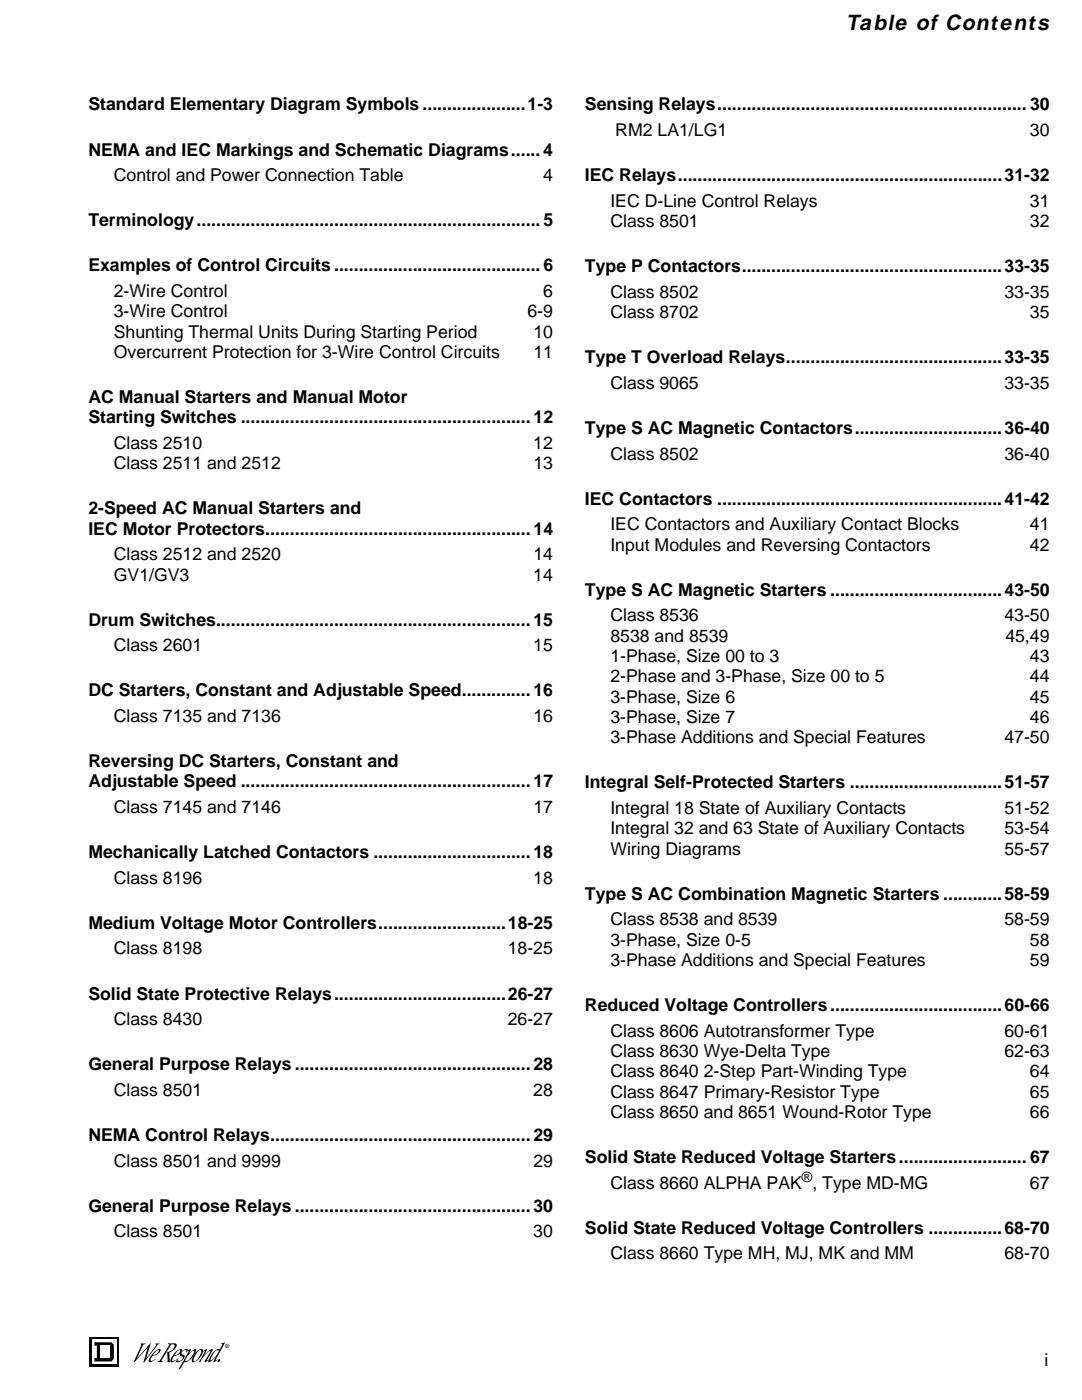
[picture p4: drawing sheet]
<svg xmlns="http://www.w3.org/2000/svg" width="216mm" height="279mm" viewBox="0 0 216 279" stroke-linecap="round" stroke-linejoin="round" font-family="sans-serif">
<defs><g id="words">
<text font-size="4.3" x="168.9" y="6">Table of Contents</text>
<g font-size="3.5">
<text x="17.6" y="22">Standard Elementary Diagram Symbols .....................1-3</text>
<text x="116.7" y="22">Sensing Relays............................................................... 30</text>
<text x="122.8" y="27.2">RM2 LA1/LG1</text>
<text x="205.5" y="27.2">30</text>
<text x="17.6" y="31">NEMA and IEC Markings and Schematic Diagrams......4</text>
<text x="22.7" y="36.1">Control and Power Connection Table</text>
<text x="108.4" y="36.1">4</text>
<text x="116.7" y="36.1">IEC Relays..................................................................31-32</text>
<text x="121.8" y="41.3">IEC D-Line Control Relays</text>
<text x="205.5" y="41.3">31</text>
<text x="17.6" y="45.1">Terminology......................................................................5</text>
<text x="121.8" y="45.3">Class 8501</text>
<text x="205.5" y="45.3">32</text>
<text x="17.6" y="54.1">Examples of Control Circuits ..........................................6</text>
<text x="22.7" y="59.3">2-Wire Control</text>
<text x="108.4" y="59.3">6</text>
<text x="116.7" y="54.3">Type P Contactors.....................................................33-35</text>
<text x="121.8" y="59.4">Class 8502</text>
<text x="200.4" y="59.4">33-35</text>
<text x="22.7" y="63.3">3-Wire Control</text>
<text x="105.2" y="63.3">6-9</text>
<text x="121.8" y="63.5">Class 8702</text>
<text x="205.5" y="63.5">35</text>
<text x="22.7" y="67.4">Shunting Thermal Units During Starting Period</text>
<text x="22.7" y="71.4">Overcurrent Protection for 3-Wire Control Circuits</text>
<text x="106.4" y="67.4">10</text>
<text x="106.4" y="71.4">11</text>
<text x="116.7" y="72.5">Type T Overload Relays............................................33-35</text>
<text x="121.8" y="77.6">Class 9065</text>
<text x="200.4" y="77.6">33-35</text>
<text x="17.6" y="80.4">AC Manual Starters and Manual Motor</text>
<text x="17.6" y="84.5">Starting Switches ...........................................................12</text>
<text x="22.7" y="89.6">Class 2510</text>
<text x="106.4" y="89.6">12</text>
<text x="116.7" y="86.6">Type S AC Magnetic Contactors..............................36-40</text>
<text x="22.7" y="93.7">Class 2511 and 2512</text>
<text x="106.4" y="93.7">13</text>
<text x="121.8" y="91.7">Class 8502</text>
<text x="200.4" y="91.7">36-40</text>
<text x="116.7" y="100.7">IEC Contactors ..........................................................41-42</text>
<text x="17.6" y="102.6">2-Speed AC Manual Starters and</text>
<text x="17.6" y="106.7">IEC Motor Protectors......................................................14</text>
<text x="121.8" y="105.8">IEC Contactors and Auxiliary Contact Blocks</text>
<text x="205.5" y="105.8">41</text>
<text x="22.7" y="111.8">Class 2512 and 2520</text>
<text x="106.4" y="111.8">14</text>
<text x="121.8" y="109.9">Input Modules and Reversing Contactors</text>
<text x="205.5" y="109.9">42</text>
<text x="22.7" y="115.9">GV1/GV3</text>
<text x="106.4" y="115.9">14</text>
<text x="116.7" y="118.9">Type S AC Magnetic Starters ...................................43-50</text>
<text x="17.6" y="124.9">Drum Switches................................................................15</text>
<text x="121.8" y="124">Class 8536</text>
<text x="200.4" y="124">43-50</text>
<text x="22.7" y="130">Class 2601</text>
<text x="106.4" y="130">15</text>
<text x="121.8" y="128">8538 and 8539</text>
<text x="200.6" y="128">45,49</text>
<text x="121.8" y="132.1">1-Phase, Size 00 to 3</text>
<text x="121.8" y="136.2">2-Phase and 3-Phase, Size 00 to 5</text>
<text x="205.5" y="132.1">43</text>
<text x="205.5" y="136.2">44</text>
<text x="17.6" y="139">DC Starters, Constant and Adjustable Speed..............16</text>
<text x="121.8" y="140.2">3-Phase, Size 6</text>
<text x="205.5" y="140.2">45</text>
<text x="22.7" y="144.1">Class 7135 and 7136</text>
<text x="106.4" y="144.1">16</text>
<text x="121.8" y="144.3">3-Phase, Size 7</text>
<text x="121.8" y="148.3">3-Phase Additions and Special Features</text>
<text x="200.4" y="148.3">47-50</text>
<text x="205.5" y="144.3">46</text>
<text x="17.6" y="153.1">Reversing DC Starters, Constant and</text>
<text x="17.6" y="157.2">Adjustable Speed ...........................................................17</text>
<text x="116.7" y="157.3">Integral Self-Protected Starters ...............................51-57</text>
<text x="22.7" y="162.3">Class 7145 and 7146</text>
<text x="106.4" y="162.3">17</text>
<text x="121.8" y="162.4">Integral 18 State of Auxiliary Contacts</text>
<text x="121.8" y="166.5">Integral 32 and 63 State of Auxiliary Contacts</text>
<text x="200.4" y="162.4">51-52</text>
<text x="200.4" y="166.5">53-54</text>
<text x="17.6" y="171.3">Mechanically Latched Contactors ................................18</text>
<text x="121.8" y="170.6">Wiring Diagrams</text>
<text x="200.4" y="170.6">55-57</text>
<text x="22.7" y="176.4">Class 8196</text>
<text x="106.4" y="176.4">18</text>
<text x="116.7" y="179.6">Type S AC Combination Magnetic Starters ............58-59</text>
<text x="17.6" y="185.4">Medium Voltage Motor Controllers..........................18-25</text>
<text x="121.8" y="184.7">Class 8538 and 8539</text>
<text x="200.4" y="184.7">58-59</text>
<text x="22.7" y="190.5">Class 8198</text>
<text x="101.3" y="190.5">18-25</text>
<text x="121.8" y="188.7">3-Phase, Size 0-5</text>
<text x="205.5" y="188.7">58</text>
<text x="121.8" y="192.8">3-Phase Additions and Special Features</text>
<text x="205.5" y="192.8">59</text>
<text x="17.6" y="199.5">Solid State Protective Relays...................................26-27</text>
<text x="116.7" y="201.8">Reduced Voltage Controllers...................................60-66</text>
<text x="22.7" y="204.6">Class 8430</text>
<text x="101.3" y="204.6">26-27</text>
<text x="121.8" y="206.9">Class 8606 Autotransformer Type</text>
<text x="200.4" y="206.9">60-61</text>
<text x="17.6" y="213.6">General Purpose Relays ................................................28</text>
<text x="121.8" y="211">Class 8630 Wye-Delta Type</text>
<text x="121.8" y="215">Class 8640 2-Step Part-Winding Type</text>
<text x="200.4" y="211">62-63</text>
<text x="205.5" y="215">64</text>
<text x="22.7" y="218.7">Class 8501</text>
<text x="106.4" y="218.7">28</text>
<text x="121.8" y="219.1">Class 8647 Primary-Resistor Type</text>
<text x="205.5" y="219.1">65</text>
<text x="17.6" y="227.7">NEMA Control Relays.....................................................29</text>
<text x="121.8" y="223.1">Class 8650 and 8651 Wound-Rotor Type</text>
<text x="205.5" y="223.1">66</text>
<text x="22.7" y="232.8">Class 8501 and 9999</text>
<text x="106.4" y="232.8">29</text>
<text x="116.7" y="232.1">Solid State Reduced Voltage Starters.......................... 67</text>
<text x="121.8" y="237.2">Class 8660 ALPHA PAK , Type MD-MG</text>
<text x="205.5" y="237.2">67</text>
<text x="17.6" y="241.8">General Purpose Relays ................................................30</text>
<text x="22.7" y="246.9">Class 8501</text>
<text x="106.4" y="246.9">30</text>
<text x="116.7" y="246.2">Solid State Reduced Voltage Controllers ...............68-70</text>
<text x="121.8" y="251.3">Class 8660 Type MH, MJ, MK and MM</text>
<text x="200.4" y="251.3">68-70</text>
<text x="208.4" y="272.6">i</text>
</g>
<text font-size="2.8" x="160" y="235.8">®</text>
<text font-size="1.1" x="45" y="269">®</text>
</g></defs>
<path d="M28.1 268.1h1l-.6 .4-1.2 2.6 2.7-3-.8 3 1.9-2.6 .1-.2h-.3l.1-.2h.8l-.4 .3-2.6 3.5h-.2l.9-3-2.7 3h-.2l1.6-3.5-.2-.1zM30.7 269.8l1-.5h.3a1.62 1.62 0 0 1-1.6 1.4l-.4 .8 .4 .1 .6-.4v.1l-.8 .5h-.5a2.3 2.3 0 0 1 .8-1.7z" fill="#000"/>
<path d="M31.2 269.7l.3-.2h.2l-.5 .7-.7 .3z" fill="#fff"/>
<path d="M33.5 268.1h1.1a.49 .49 0 0 1 .7 .4 1.99 1.99 0 0 1-1.5 1.4l.1 1.6 .1 .2a.35 .35 0 0 1-.4 .1 .35 .35 0 0 1-.2-.5v-1.5a1.5 1.5 0 0 0 1.4-1.4l-.3-.1a.47 .47 0 0 0-.6 .4l-1.7 2.8v.1l.3 .1-.1 .1h-1l.5-.3 1.7-2.9 .2-.3-.3-.1zM35 269.8l.9-.5h.4a1.54 1.54 0 0 1-1.6 1.4l-.3 .9h.4l.6-.4v.1l-.9 .5h-.4a2.21 2.21 0 0 1 .7-1.7z" fill="#000"/>
<path d="M35.4 269.7l.3-.2h.3l-.5 .7-.7 .3z" fill="#fff"/>
<path d="M36.2 269.8l.4-.4a.67 .67 0 0 1 .9 0l-.3 .6-.1-.5a.66 .66 0 0 0-.8 .8l.5 .1a1.3 1.3 0 0 1-1.7 1.3l.5-.7-.2 .5a.62 .62 0 0 0 .8 0 .62 .62 0 0 0 .1-.8l-.3-.1-.1-.2zM37.2 269.7l.9-.4-.5 .9 .6-.5a.78 .78 0 0 1 1-.3 3.2 3.2 0 0 1-2.3 2.5l-.1-.1-.8 1.4-.4 .1 2.1-3.7-.5 .2z" fill="#000"/>
<path d="M37.9 270l.8-.5a2.93 2.93 0 0 1-1.5 2.1l-.3-.1z" fill="#fff"/>
<path d="M39.1 269.9l.8-.6a.43 .43 0 0 1 .6 .2 2.92 2.92 0 0 1-1.9 2.4l-.3-.1a2.17 2.17 0 0 1 .8-1.9z" fill="#000"/>
<path d="M39.5 269.7l.2-.2a.29 .29 0 0 1 .3-.1 .29 .29 0 0 1 .2 .3 2.99 2.99 0 0 1-1.4 2l-.1-.1-.1-.4z" fill="#fff"/>
<path d="M40.4 269.7l.9-.4-.6 1.2a2.84 2.84 0 0 1 1.8-1.2l-1.2 2.2 .5-.1-.9 .5v-.4l1.1-1.9a3.6 3.6 0 0 0-2 2.2l-.3 .1 1.2-2.3-.5 .2zM44.1 268.1l.8-.2-1.9 3.6 .5-.2v.1l-.9 .4 .5-1.1-1 1-.4 .2a3.1 3.1 0 0 1 1.9-2.7l.3 .1 .4-.8 .1-.3h-.3z" fill="#000"/>
<path d="M42.8 269.8l.4-.3 .5 .1a3.9 3.9 0 0 1-1.7 1.9l.2-.6z" fill="#fff"/>
<path d="M17.8 266.8h6v6h-6zM43.7 271.3l.1-.1a.37 .37 0 0 1 0 .5 .37 .37 0 0 1-.4 .1z" fill="#000"/>
<path d="M18.4 267.4h4.8v4.8h-4.8z" fill="#fff"/>
<path d="M18.8 267.9h3.4l.5 .5v2.8l-.5 .5h-3.4v-.7h.5v-2.4h-.5z" fill="#000"/>
<path d="M20.1 268.6h1.9v2.4h-1.9z" fill="#fff"/>
<use href="#words"/>
</svg>
